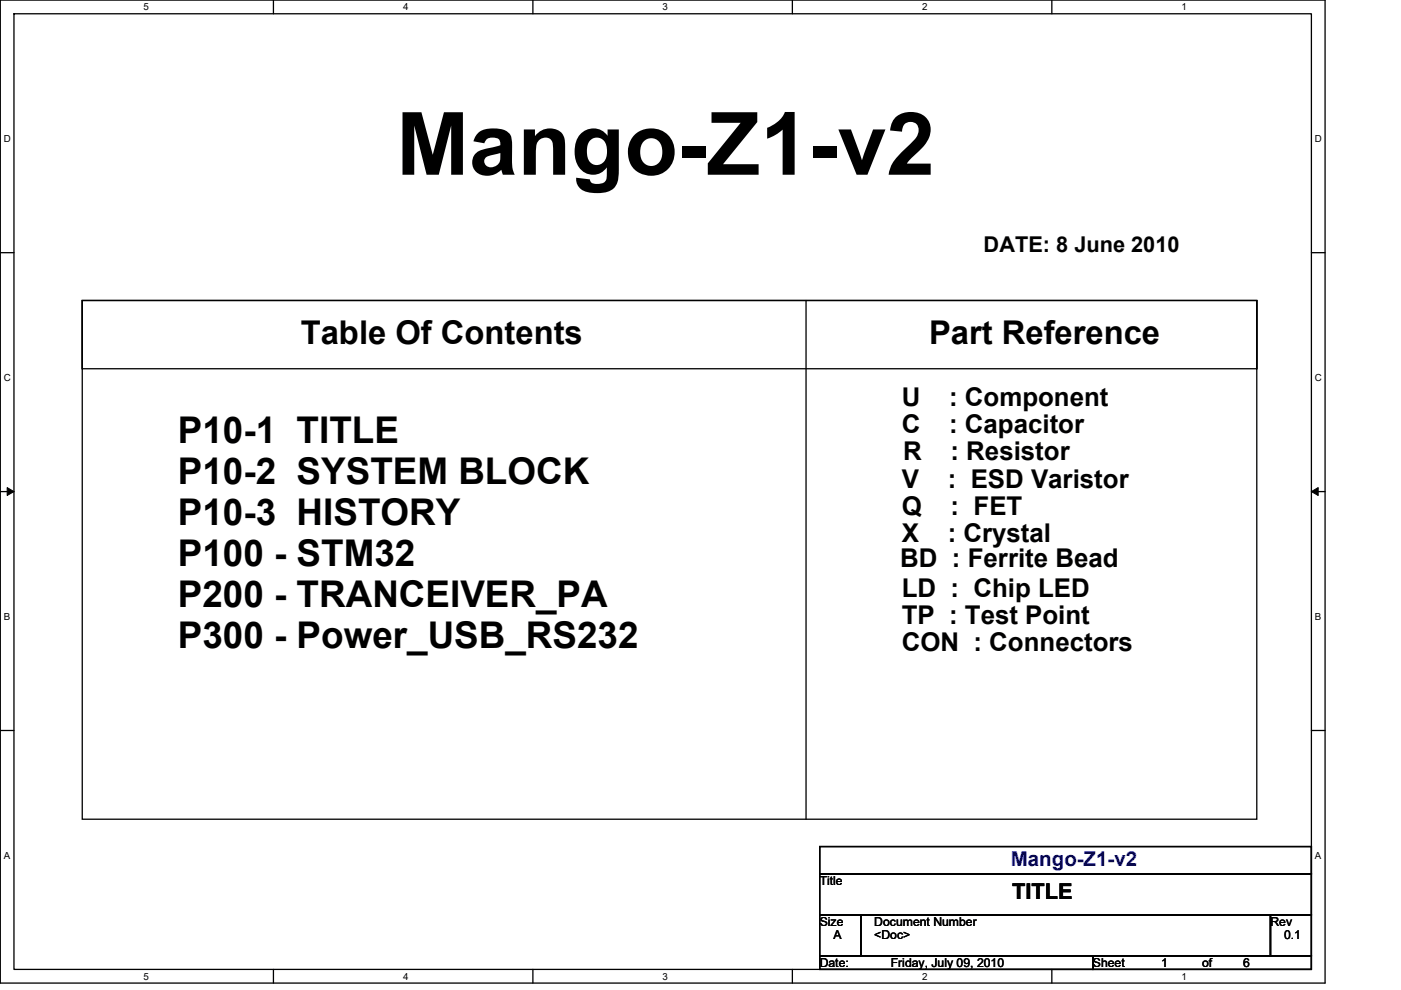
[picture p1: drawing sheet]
<svg xmlns="http://www.w3.org/2000/svg" width="297mm" height="210mm" viewBox="0 0 297 210" stroke-linecap="round" stroke-linejoin="round" font-family="sans-serif">
<defs><g id="words">
<text font-size="18.5" x="84" y="37.1">Mango-Z1-v2</text>
<g font-size="7.8">
<text x="37.7" y="94">P10-1 TITLE</text>
<text x="37.7" y="102.7">P10-2 SYSTEM BLOCK</text>
<text x="37.7" y="111.3">P10-3 HISTORY</text>
<text x="37.7" y="120">P100 - STM32</text>
<text x="37.7" y="128.7">P200 - TRANCEIVER_PA</text>
<text x="37.7" y="137.4">P300 - Power_USB_RS232</text>
</g>
<g font-size="6.9">
<text x="63.8" y="72.9">Table Of Contents</text>
<text x="197" y="72.9">Part Reference</text>
</g>
<g font-size="5.5">
<text x="191.2" y="86.1">U</text>
<text x="201.2" y="86.1">: Component</text>
<text x="191.2" y="91.8">C</text>
<text x="201.2" y="91.8">: Capacitor</text>
<text x="191.5" y="97.6">R</text>
<text x="201.5" y="97.6">: Resistor</text>
<text x="191.2" y="103.4">V</text>
<text x="200.9" y="103.4">: ESD Varistor</text>
<text x="191.2" y="109.2">Q</text>
<text x="201.5" y="109.2">: FET</text>
<text x="191.2" y="115">X</text>
<text x="200.9" y="115">: Crystal</text>
<text x="190.9" y="120.2">BD : Ferrite Bead</text>
<text x="191.2" y="126.6">LD : Chip LED</text>
<text x="191.2" y="132.4">TP : Test Point</text>
<text x="191.2" y="138.2">CON : Connectors</text>
</g>
<g font-size="4.6">
<text x="208.6" y="53.5">DATE: 8 June 2010</text>
<text x="214.6" y="190.8">TITLE</text>
</g>
<text font-size="4.3" fill="#000080" x="214.3" y="183.6">Mango-Z1-v2</text>
<g font-size="2.6">
<text x="173.8" y="187.7">Title</text>
<text x="173.8" y="196.4">Size</text>
<text x="185.4" y="196.4">Document Number</text>
<text x="269.4" y="196.4">Rev</text>
<text x="176.7" y="199.3">A</text>
<text x="185.4" y="199.3">&lt;Doc&gt;</text>
<text x="272.2" y="199.3">0.1</text>
<text x="173.8" y="205">Date:</text>
<text x="188.9" y="205">Friday, July 09, 2010</text>
<text x="231.7" y="205">Sheet</text>
<text x="246.2" y="205">1</text>
<text x="254.9" y="205">of</text>
<text x="263.6" y="205">6</text>
</g>
<g font-size="2.1">
<text x="30.5" y="2.2">5</text>
<text x="85.5" y="2.2">4</text>
<text x="140.5" y="2.2">3</text>
<text x="195.5" y="2.2">2</text>
<text x="250.5" y="2.2">1</text>
<text x=".8" y="30.1">D</text>
<text x="278.8" y="30.1">D</text>
<text x=".8" y="80.8">C</text>
<text x="278.8" y="80.8">C</text>
<text x=".8" y="131.4">B</text>
<text x="278.8" y="131.4">B</text>
<text x=".8" y="182.1">A</text>
<text x="278.8" y="182.1">A</text>
<text x="30.5" y="207.8">5</text>
<text x="85.5" y="207.8">4</text>
<text x="140.5" y="207.8">3</text>
<text x="195.5" y="207.8">2</text>
<text x="250.5" y="207.8">1</text>
</g>
</g></defs>
<path d="M.1 0h280.8v208.5h-280.8zM3 2.9h275v202.7h-275z" fill="none" stroke="#000" stroke-width=".28"/>
<g fill="#fff">
<path d="M30.5 .3h1.1v2.3h-1.1z"/>
<path d="M30.5 205.9h1.1v2.3h-1.1z"/>
</g>
<path d="M58 0v2.9M58 205.6v2.9" fill="none" stroke="#000" stroke-width=".28"/>
<g fill="#fff">
<path d="M85.5 .3h1.1v2.3h-1.1z"/>
<path d="M85.5 205.9h1.1v2.3h-1.1z"/>
</g>
<path d="M113 0v2.9M113 205.6v2.9" fill="none" stroke="#000" stroke-width=".28"/>
<g fill="#fff">
<path d="M140.5 .3h1.1v2.3h-1.1z"/>
<path d="M140.5 205.9h1.1v2.3h-1.1z"/>
</g>
<path d="M168 0v2.9M168 205.6v2.9" fill="none" stroke="#000" stroke-width=".28"/>
<g fill="#fff">
<path d="M195.5 .3h1.2v2.3h-1.2z"/>
<path d="M195.5 205.9h1.2v2.3h-1.2z"/>
</g>
<path d="M223 0v2.9M223 205.6v2.9" fill="none" stroke="#000" stroke-width=".28"/>
<g fill="#fff">
<path d="M250.5 .3h1.2v2.3h-1.2z"/>
<path d="M250.5 205.9h1.2v2.3h-1.2z"/>
<path d="M.8 28.3h1.5v2.3h-1.5z"/>
<path d="M278.8 28.3h1.5v2.3h-1.5z"/>
<path d="M.8 78.9h1.5v2.3h-1.5z"/>
<path d="M278.8 78.9h1.5v2.3h-1.5z"/>
</g>
<path d="M.1 53.6h2.9M278 53.6h2.9" fill="none" stroke="#000" stroke-width=".28"/>
<g fill="#fff">
<path d="M.8 129.6h1.4v2.3h-1.4z"/>
<path d="M278.8 129.6h1.4v2.3h-1.4z"/>
</g>
<path d="M.1 104.3h2.9M278 104.3h2.9" fill="none" stroke="#000" stroke-width=".28"/>
<path d="M1.5 103.4l1.5 .9-1.5 .8zM278 104.3l1.5-.9v1.7z" fill="#000" stroke="#000" stroke-width=".21"/>
<g fill="#fff">
<path d="M.8 180.3h1.4v2.3h-1.4z"/>
<path d="M278.8 180.3h1.4v2.3h-1.4z"/>
</g>
<path d="M17.4 63.7h249.1v110.1h-249.1zM17.4 63.7h249.1v14.5h-249.1zM170.9 63.7v110.1M.1 154.9h2.9M278 154.9h2.9M173.8 179.6h104.2v5.7h-104.2zM173.8 194h8.7v8.7h-8.7zM173.8 185.3h104.2v8.7h-104.2zM182.5 194h86.9v8.7h-86.9zM269.4 194h8.6v8.7h-8.6zM173.8 202.7h57.9v2.9h-57.9zM231.7 202.7h46.3v2.9h-46.3z" fill="none" stroke="#000" stroke-width=".28"/>
<use href="#words"/>
</svg>
